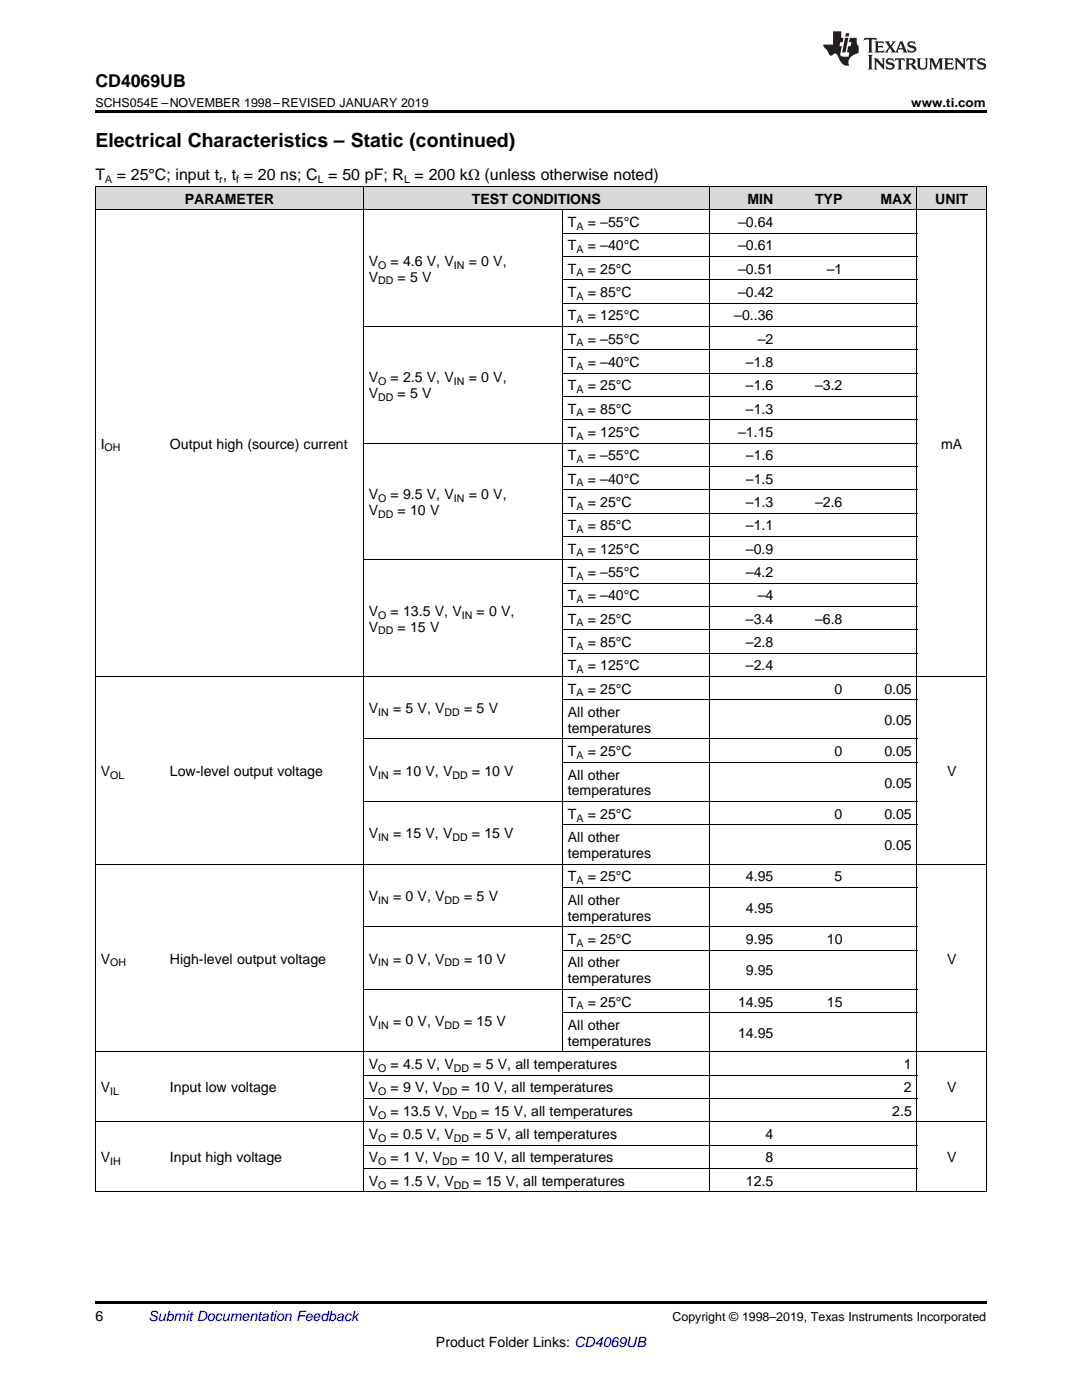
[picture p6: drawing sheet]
<svg xmlns="http://www.w3.org/2000/svg" width="216mm" height="279mm" viewBox="0 0 216 279" stroke-linecap="round" stroke-linejoin="round" font-family="sans-serif">
<defs><g id="words">
<text font-size="3.9" x="19" y="29.3">Electrical Characteristics – Static (continued)</text>
<text font-size="3.5" x="19" y="17.3">CD4069UB</text>
<g font-size="3.2">
<text x="19" y="36">T</text>
<text x="23.3" y="36">= 25°C; input t , t = 20 ns; C = 50 pF; R = 200 kΩ (unless otherwise noted)</text>
</g>
<g font-size="2.8">
<text x="36.9" y="40.6">PARAMETER</text>
<text x="94.2" y="40.6">TEST CONDITIONS</text>
<text x="149.2" y="40.6">MIN</text>
<text x="162.6" y="40.6">TYP</text>
<text x="175.7" y="40.6">MAX</text>
<text x="186.6" y="40.6">UNIT</text>
<text x="113.3" y="45.3">T</text>
<text x="117.3" y="45.3">= –55°C</text>
<text x="147.3" y="45.3">–0.64</text>
<text x="73.6" y="53">V</text>
<text x="77.9" y="53">= 4.6 V, V</text>
<text x="93.5" y="53">= 0 V,</text>
<text x="113.3" y="50">T</text>
<text x="117.3" y="50">= –40°C</text>
<text x="147.3" y="50">–0.61</text>
<text x="73.6" y="56.2">V</text>
<text x="79.3" y="56.2">= 5 V</text>
<text x="113.3" y="54.6">T</text>
<text x="113.3" y="59.3">T</text>
<text x="117.3" y="54.6">= 25°C</text>
<text x="117.3" y="59.3">= 85°C</text>
<text x="147.3" y="54.6">–0.51</text>
<text x="147.3" y="59.3">–0.42</text>
<text x="165" y="54.6">–1</text>
<text x="113.3" y="63.9">T</text>
<text x="117.3" y="63.9">= 125°C</text>
<text x="146.5" y="63.9">–0..36</text>
<text x="113.3" y="68.6">T</text>
<text x="117.3" y="68.6">= –55°C</text>
<text x="151.2" y="68.6">–2</text>
<text x="73.6" y="76.3">V</text>
<text x="77.9" y="76.3">= 2.5 V, V</text>
<text x="93.5" y="76.3">= 0 V,</text>
<text x="113.3" y="73.2">T</text>
<text x="113.3" y="77.9">T</text>
<text x="117.3" y="73.2">= –40°C</text>
<text x="117.3" y="77.9">= 25°C</text>
<text x="148.8" y="73.2">–1.8</text>
<text x="148.8" y="77.9">–1.6</text>
<text x="162.6" y="77.9">–3.2</text>
<text x="73.6" y="79.5">V</text>
<text x="79.3" y="79.5">= 5 V</text>
<text x="113.3" y="82.5">T</text>
<text x="117.3" y="82.5">= 85°C</text>
<text x="148.8" y="82.5">–1.3</text>
<text x="20.1" y="89.5">I</text>
<text x="33.9" y="89.5">Output high (source) current</text>
<text x="113.3" y="87.2">T</text>
<text x="117.3" y="87.2">= 125°C</text>
<text x="147.3" y="87.2">–1.15</text>
<text x="187.8" y="89.5">mA</text>
<text x="113.3" y="91.9">T</text>
<text x="117.3" y="91.9">= –55°C</text>
<text x="148.8" y="91.9">–1.6</text>
<text x="73.6" y="99.6">V</text>
<text x="77.9" y="99.6">= 9.5 V, V</text>
<text x="93.5" y="99.6">= 0 V,</text>
<text x="113.3" y="96.5">T</text>
<text x="113.3" y="101.2">T</text>
<text x="117.3" y="96.5">= –40°C</text>
<text x="117.3" y="101.2">= 25°C</text>
<text x="148.8" y="96.5">–1.5</text>
<text x="148.8" y="101.2">–1.3</text>
<text x="162.6" y="101.2">–2.6</text>
<text x="73.6" y="102.8">V</text>
<text x="79.3" y="102.8">= 10 V</text>
<text x="113.3" y="105.8">T</text>
<text x="117.3" y="105.8">= 85°C</text>
<text x="148.8" y="105.8">–1.1</text>
<text x="113.3" y="110.5">T</text>
<text x="117.3" y="110.5">= 125°C</text>
<text x="148.8" y="110.5">–0.9</text>
<text x="113.3" y="115.1">T</text>
<text x="113.3" y="119.8">T</text>
<text x="117.3" y="115.1">= –55°C</text>
<text x="117.3" y="119.8">= –40°C</text>
<text x="148.8" y="115.1">–4.2</text>
<text x="151.2" y="119.8">–4</text>
<text x="73.6" y="122.9">V</text>
<text x="77.9" y="122.9">= 13.5 V, V</text>
<text x="95.1" y="122.9">= 0 V,</text>
<text x="113.3" y="124.5">T</text>
<text x="117.3" y="124.5">= 25°C</text>
<text x="148.8" y="124.5">–3.4</text>
<text x="162.6" y="124.5">–6.8</text>
<text x="73.6" y="126">V</text>
<text x="79.3" y="126">= 15 V</text>
<text x="113.3" y="129.1">T</text>
<text x="117.3" y="129.1">= 85°C</text>
<text x="148.8" y="129.1">–2.8</text>
<text x="113.3" y="133.8">T</text>
<text x="117.3" y="133.8">= 125°C</text>
<text x="148.8" y="133.8">–2.4</text>
<text x="73.6" y="142.3">V</text>
<text x="78.4" y="142.3">= 5 V, V</text>
<text x="92.6" y="142.3">= 5 V</text>
<text x="113.3" y="138.4">T</text>
<text x="113.3" y="143.1">All other</text>
<text x="117.3" y="138.4">= 25°C</text>
<text x="166.5" y="138.4">0</text>
<text x="176.5" y="138.4">0.05</text>
<text x="113.3" y="146.3">temperatures</text>
<text x="176.5" y="144.7">0.05</text>
<text x="20.1" y="154.8">V</text>
<text x="33.9" y="154.8">Low-level output voltage</text>
<text x="73.6" y="154.8">V</text>
<text x="78.4" y="154.8">= 10 V, V</text>
<text x="94.2" y="154.8">= 10 V</text>
<text x="113.3" y="150.9">T</text>
<text x="113.3" y="155.6">All other</text>
<text x="117.3" y="150.9">= 25°C</text>
<text x="166.5" y="150.9">0</text>
<text x="176.5" y="150.9">0.05</text>
<text x="189" y="154.8">V</text>
<text x="113.3" y="158.8">temperatures</text>
<text x="176.5" y="157.2">0.05</text>
<text x="73.6" y="167.3">V</text>
<text x="78.4" y="167.3">= 15 V, V</text>
<text x="94.2" y="167.3">= 15 V</text>
<text x="113.3" y="163.4">T</text>
<text x="117.3" y="163.4">= 25°C</text>
<text x="166.5" y="163.4">0</text>
<text x="176.5" y="163.4">0.05</text>
<text x="113.3" y="168.1">All other</text>
<text x="113.3" y="171.2">temperatures</text>
<text x="176.5" y="169.7">0.05</text>
<text x="73.6" y="179.8">V</text>
<text x="78.4" y="179.8">= 0 V, V</text>
<text x="92.6" y="179.8">= 5 V</text>
<text x="113.3" y="175.9">T</text>
<text x="117.3" y="175.9">= 25°C</text>
<text x="148.8" y="175.9">4.95</text>
<text x="166.5" y="175.9">5</text>
<text x="113.3" y="180.6">All other</text>
<text x="113.3" y="183.7">temperatures</text>
<text x="148.8" y="182.1">4.95</text>
<text x="113.3" y="188.4">T</text>
<text x="117.3" y="188.4">= 25°C</text>
<text x="148.8" y="188.4">9.95</text>
<text x="165" y="188.4">10</text>
<text x="20.1" y="192.3">V</text>
<text x="33.9" y="192.3">High-level output voltage</text>
<text x="73.6" y="192.3">V</text>
<text x="78.4" y="192.3">= 0 V, V</text>
<text x="92.6" y="192.3">= 10 V</text>
<text x="113.3" y="193">All other</text>
<text x="113.3" y="196.2">temperatures</text>
<text x="148.8" y="194.6">9.95</text>
<text x="189" y="192.3">V</text>
<text x="113.3" y="200.9">T</text>
<text x="117.3" y="200.9">= 25°C</text>
<text x="147.3" y="200.9">14.95</text>
<text x="165" y="200.9">15</text>
<text x="73.6" y="204.8">V</text>
<text x="78.4" y="204.8">= 0 V, V</text>
<text x="92.6" y="204.8">= 15 V</text>
<text x="113.3" y="205.5">All other</text>
<text x="113.3" y="208.7">temperatures</text>
<text x="147.3" y="207.1">14.95</text>
<text x="73.6" y="213.4">V</text>
<text x="77.9" y="213.4">= 4.5 V, V</text>
<text x="94.4" y="213.4">= 5 V, all temperatures</text>
<text x="180.4" y="213.4">1</text>
<text x="20.1" y="218">V</text>
<text x="33.9" y="218">Input low voltage</text>
<text x="73.6" y="218">V</text>
<text x="77.9" y="218">= 9 V, V</text>
<text x="92.1" y="218">= 10 V, all temperatures</text>
<text x="180.4" y="218">2</text>
<text x="189" y="218">V</text>
<text x="73.6" y="222.7">V</text>
<text x="73.6" y="227.3">V</text>
<text x="77.9" y="222.7">= 13.5 V, V</text>
<text x="77.9" y="227.3">= 0.5 V, V</text>
<text x="94.4" y="227.3">= 5 V, all temperatures</text>
<text x="96" y="222.7">= 15 V, all temperatures</text>
<text x="152.8" y="227.3">4</text>
<text x="178" y="222.7">2.5</text>
<text x="20.1" y="232">V</text>
<text x="33.9" y="232">Input high voltage</text>
<text x="73.6" y="232">V</text>
<text x="77.9" y="232">= 1 V, V</text>
<text x="92.1" y="232">= 10 V, all temperatures</text>
<text x="152.8" y="232">8</text>
<text x="189" y="232">V</text>
<text x="73.6" y="236.6">V</text>
<text x="77.9" y="236.6">= 1.5 V, V</text>
<text x="94.4" y="236.6">= 15 V, all temperatures</text>
<text x="148.8" y="236.6">12.5</text>
<text x="19" y="263.6">6</text>
<text x="87" y="268.9">Product Folder Links: CD4069UB</text>
</g>
<text font-size="2.8" fill="#0000c8" x="29.6" y="263.6">Submit Documentation Feedback</text>
<g font-size="2.5">
<text x="19" y="21.4">SCHS054E –NOVEMBER 1998–REVISED JANUARY 2019</text>
<text x="181.8" y="21.4">www.ti.com</text>
<text x="134.2" y="263.6">Copyright © 1998–2019, Texas Instruments Incorporated</text>
</g>
<g font-size="2.1">
<text x="21" y="36.6">A</text>
<text x="43.7" y="36.6">r</text>
<text x="47.1" y="36.6">f</text>
<text x="63.4" y="36.6">L</text>
<text x="80.6" y="36.6">L</text>
<text x="115" y="45.9">A</text>
<text x="75.5" y="53.6">O</text>
<text x="90.6" y="53.6">IN</text>
<text x="115" y="50.5">A</text>
<text x="75.5" y="56.8">DD</text>
<text x="115" y="55.2">A</text>
<text x="115" y="59.8">A</text>
<text x="115" y="64.5">A</text>
<text x="115" y="69.1">A</text>
<text x="75.5" y="76.9">O</text>
<text x="90.6" y="76.9">IN</text>
<text x="115" y="73.8">A</text>
<text x="75.5" y="80">DD</text>
<text x="115" y="78.5">A</text>
<text x="115" y="83.1">A</text>
<text x="115" y="87.8">A</text>
<text x="20.9" y="90.1">OH</text>
<text x="115" y="92.4">A</text>
<text x="75.5" y="100.2">O</text>
<text x="90.6" y="100.2">IN</text>
<text x="115" y="97.1">A</text>
<text x="115" y="101.7">A</text>
<text x="75.5" y="103.3">DD</text>
<text x="115" y="106.4">A</text>
<text x="115" y="111.1">A</text>
<text x="115" y="115.7">A</text>
<text x="75.5" y="123.4">O</text>
<text x="92.1" y="123.4">IN</text>
<text x="115" y="120.4">A</text>
<text x="115" y="125">A</text>
<text x="75.5" y="126.6">DD</text>
<text x="115" y="129.7">A</text>
<text x="115" y="134.3">A</text>
<text x="75.5" y="142.9">IN</text>
<text x="88.7" y="142.9">DD</text>
<text x="115" y="139">A</text>
<text x="22" y="155.4">OL</text>
<text x="75.5" y="155.4">IN</text>
<text x="90.3" y="155.4">DD</text>
<text x="115" y="151.5">A</text>
<text x="75.5" y="167.9">IN</text>
<text x="90.3" y="167.9">DD</text>
<text x="115" y="164">A</text>
<text x="115" y="176.5">A</text>
<text x="75.5" y="180.4">IN</text>
<text x="88.7" y="180.4">DD</text>
<text x="115" y="188.9">A</text>
<text x="22" y="192.9">OH</text>
<text x="75.5" y="192.9">IN</text>
<text x="88.7" y="192.9">DD</text>
<text x="115" y="201.4">A</text>
<text x="75.5" y="205.4">IN</text>
<text x="88.7" y="205.4">DD</text>
<text x="75.5" y="213.9">O</text>
<text x="90.6" y="213.9">DD</text>
<text x="22" y="218.6">IL</text>
<text x="75.5" y="218.6">O</text>
<text x="88.2" y="218.6">DD</text>
<text x="75.5" y="223.2">O</text>
<text x="75.5" y="227.9">O</text>
<text x="90.6" y="227.9">DD</text>
<text x="92.1" y="223.2">DD</text>
<text x="22" y="232.6">IH</text>
<text x="75.5" y="232.6">O</text>
<text x="88.2" y="232.6">DD</text>
<text x="75.5" y="237.2">O</text>
<text x="90.6" y="237.2">DD</text>
</g>
</g></defs>
<g fill="#d8d8d8">
<path d="M19 37.3h13.8v4.6h-13.8z"/>
<path d="M32.8 37.3h39.7v4.6h-39.7z"/>
<path d="M72.5 37.3h39.8v4.6h-39.8z"/>
<path d="M112.3 37.3h29.3v4.6h-29.3z"/>
<path d="M141.6 37.3h13.8v4.6h-13.8z"/>
<path d="M155.4 37.3h13.8v4.6h-13.8z"/>
<path d="M169.2 37.3h13.8v4.6h-13.8z"/>
<path d="M183 37.3h13.8v4.6h-13.8z"/>
</g>
<path d="M19 22h177.8v.5h-177.8zM19 259.7h177.8v.5h-177.8z" fill="#000"/>
<g fill="none" stroke="#000" stroke-width=".2">
<path d="M19 37.2h177.8M19.1 37.2v200.7M72.5 37.2v200.7M141.6 37.2v200.7M183 37.2v200.7M196.8 37.2v200.7M19 41.9h177.8M112.2 41.9v168.1M112.3 55.8h70.7M112.3 51.2h70.7M112.3 46.5h70.7M72.5 65.1h110.5"/>
<path d="M112.3 79.1h70.7M112.3 74.5h70.7M112.3 69.8h70.7M112.3 60.5h70.7M72.5 88.4h110.5M112.3 97.7h70.7M112.3 93.1h70.7M112.3 83.8h70.7M72.5 111.7h110.5M112.3 116.4h70.7M112.3 107.1h70.7M112.3 102.4h70.7"/>
<path d="M19 135h177.8M112.3 139.6h70.7M112.3 130.3h70.7M112.3 125.7h70.7M112.3 121h70.7M72.5 160h110.5M72.5 147.5h110.5M112.3 152.1h70.7M19 172.5h177.8M112.3 177.1h70.7M112.3 164.6h70.7M72.5 197.4h110.5"/>
<path d="M72.5 184.9h110.5M112.3 189.6h70.7M19 209.9h177.8M72.5 219.2h110.5M72.5 214.6h110.5M112.3 202.1h70.7M19 237.9h177.8M19 223.9h177.8M72.5 233.2h110.5M72.5 228.5h110.5"/>
</g>
<g fill="#231f20">
<path d="M172.5 7.6l-.1 .5 .4-.2h.6v.1v2.1l-.2 .4h.9l-.2-.4v-2.1l.1-.1h.5l.5 .2-.2-.5zM174.5 8.3l.2 .3v1.5l-.2 .4h1.8l.2-.6a1.04 1.04 0 0 1-1.3 .2v-.7h.6l.3 .2v-.6l-.3 .2h-.6v-.6l.8-.1 .4 .3-.2-.5zM176.5 8.3l.9 1.1-.9 1.1h.8l-.2-.2 .4-.7 .5 .7-.2 .2h1.5l-.2-.2 .2-.4h.9l.1 .4-.2 .2h1l-.3-.3-.7-1.9h-.5l-.9 2-.8-1 .9-1h-.8l.1 .3-.4 .5-.3-.6 .1-.2zM179.7 8.6l.4 1h-.7zM181.3 8.4a.63 .63 0 0 0-.2 .7 .63 .63 0 0 0 .6 .4l.6 .2 .1 .2a.75 .75 0 0 1-.7 .4 .75 .75 0 0 1-.6-.5l.1 .7 .1-.1a1.11 1.11 0 0 0 1.5-.6 1.13 1.13 0 0 0-1.2-.8l-.1-.4a1.04 1.04 0 0 1 1.2 .2l-.2-.5-.2 .1-.4-.2zM173.2 10.9l.2 .4v2.2l-.2 .4h1l-.3-.4v-2.2l.3-.4zM174.3 11.6l.3 .4v1.5l-.3 .4h.8l-.2-.4v-1.3l1.5 1.7v-1.9l.2-.4h-.7l.2 .4v.9l-1.1-1.3zM177 11.8a.62 .62 0 0 0-.2 .7 .62 .62 0 0 0 .6 .4l.6 .1 .1 .3a.76 .76 0 0 1-.7 .3 .76 .76 0 0 1-.7-.4l.2 .7 .1-.1a1.11 1.11 0 0 0 1.5-.6 1.13 1.13 0 0 0-1.2-.8l-.1-.4a1.04 1.04 0 0 1 1.2 .2l-.2-.6-.2 .1-.5-.1zM178.7 11.6l-.2 .6a.61 .61 0 0 1 .8-.3v1.6l-.2 .4h.9l-.2-.4v-1.6a.63 .63 0 0 1 .7 .3l-.1-.6zM180.6 11.6l.3 .4v1.5l-.3 .4h1l-.2-.2-.1-.8 .6 .2a.76 .76 0 0 0 1.2 .7l-1-1a.58 .58 0 0 0 .6-.5 .58 .58 0 0 0-.5-.6zM181.4 11.9h.1a.45 .45 0 0 1 .5 .1 .45 .45 0 0 1 .1 .5l-.8 .2zM182.9 11.6l.2 .2a2.17 2.17 0 0 0 .3 1.9 .99 .99 0 0 0 1.6-.6v-1.1l.2-.4h-.7l.2 .2a1.92 1.92 0 0 1-.2 1.8 .6 .6 0 0 1-.9-.5v-1.1l.2-.4zM185.4 11.6l.2 .4v1.5l-.2 .4h.7l-.2-.4v-1.4l.8 1.8 .8-1.8v1.4l-.2 .4h.9l-.2-.4v-1.5l.2-.4h-.8l-.6 1.5-.6-1.5zM188.4 11.6l.2 .4v1.5l-.2 .4h1.8l.1-.6a1.04 1.04 0 0 1-1.2 .1v-.6h.5l.4 .2v-.6l-.4 .2h-.5v-.7h.8l.3 .3-.1-.6zM190.5 11.6l.2 .4v1.5l-.2 .4h.7l-.2-.4v-1.3l1.5 1.7v-1.9l.2-.4h-.7l.2 .4v.9l-1.1-1.3zM192.9 11.6l-.1 .6a.61 .61 0 0 1 .7-.3l.1 1.6-.3 .4h1l-.3-.4 .1-1.6a.63 .63 0 0 1 .7 .3l-.1-.6zM195.2 11.8a.62 .62 0 0 0-.2 .7 .62 .62 0 0 0 .6 .4l.6 .1 .1 .3a.76 .76 0 0 1-.7 .3 .76 .76 0 0 1-.6-.4l.1 .7 .1-.1a1.11 1.11 0 0 0 1.6-.6 1.13 1.13 0 0 0-1.3-.8l-.1-.4a1.04 1.04 0 0 1 1.2 .2l-.1-.6-.2 .1-.5-.1z"/>
<path d="M166.2 6.3v2.6h-1.9v.4l.8 .9a.91 .91 0 0 0 1 .8 .56 .56 0 0 1 .5-.3 .56 .56 0 0 1 .5 .3l.4 .8a1.53 1.53 0 0 0 1.9 1.2 1.54 1.54 0 0 1 1-2.1l.9-.3v-1.4a1.52 1.52 0 0 1-.4-1.6h-1.3l-.2 .8h.5l-.2 .8h-.5l-.1 1v.2l.4 .1-.2 .8a1.93 1.93 0 0 1-1.6-.3l.3-1.8h-.5l.2-.8h.4l.2-.8h-.4v-1.3zM168.6 7.6l-.6 2.9h.7l.6-2.9zM168.8 6.6l-.1 .7h.6l.2-.7z"/>
</g>
<use href="#words"/>
</svg>
